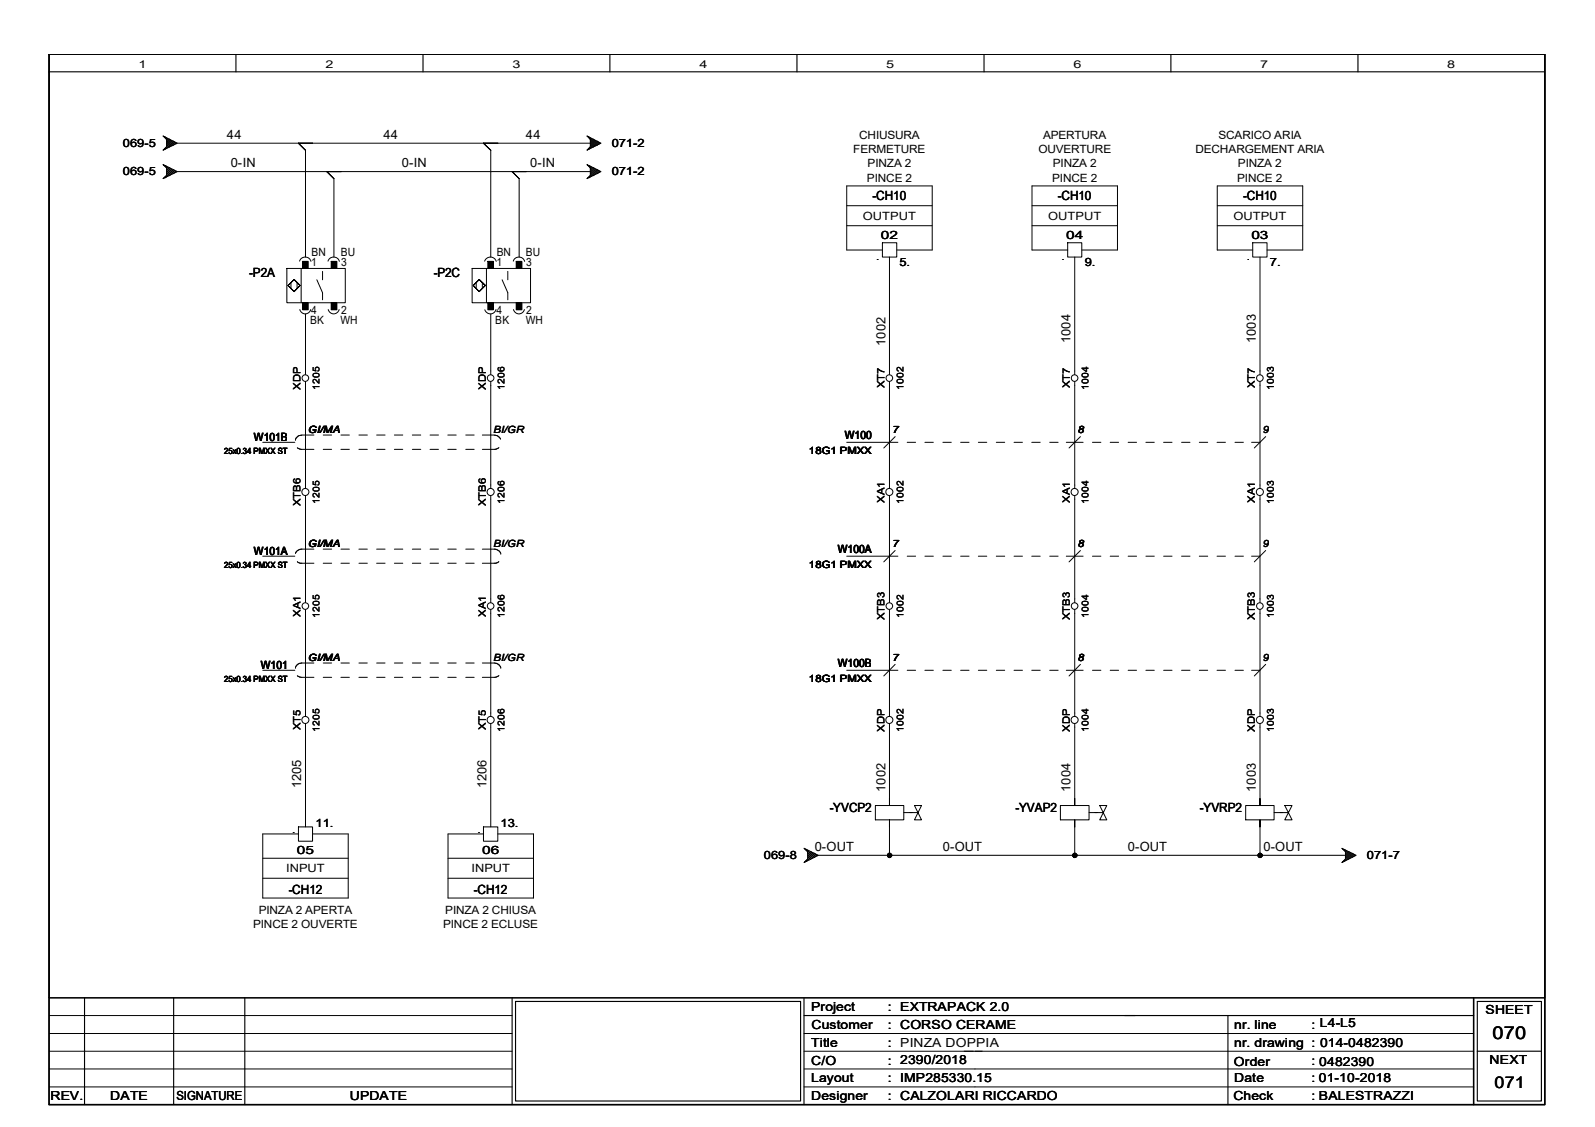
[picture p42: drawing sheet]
<svg xmlns="http://www.w3.org/2000/svg" width="297mm" height="210mm" viewBox="0 0 297 210" stroke-linecap="round" stroke-linejoin="round" font-family="sans-serif">
<defs><g id="words">
<text font-size="3.3" x="278" y="193.5">070</text>
<text font-size="3" x="278.3" y="202.6">071</text>
<g font-size="2.4">
<text x="42.2" y="25.9">44</text>
<text x="71.4" y="25.9">44</text>
<text x="98" y="25.9">44</text>
<text x="43" y="31.2">0-IN</text>
<text x="74.8" y="31.2">0-IN</text>
<text x="98.7" y="31.2">0-IN</text>
<text x="162.5" y="37.3">-CH10</text>
<text x="197" y="37.3">-CH10</text>
<text x="231.5" y="37.3">-CH10</text>
<text x="46.4" y="51.5">-P2A</text>
<text x="80.8" y="51.5">-P2C</text>
<text x="164.9" y="64.4" transform="rotate(-90 164.9 64.4)">1002</text>
<text x="199.3" y="63.9" transform="rotate(-90 199.3 63.9)">1004</text>
<text x="233.8" y="63.9" transform="rotate(-90 233.8 63.9)">1003</text>
<text x="56.1" y="146.9" transform="rotate(-90 56.1 146.9)">1205</text>
<text x="90.6" y="146.9" transform="rotate(-90 90.6 146.9)">1206</text>
<text x="164.9" y="147.5" transform="rotate(-90 164.9 147.5)">1002</text>
<text x="199.3" y="147.5" transform="rotate(-90 199.3 147.5)">1004</text>
<text x="233.8" y="147.5" transform="rotate(-90 233.8 147.5)">1003</text>
<text x="154.5" y="151.2">-YVCP2</text>
<text x="189.1" y="151.2">-YVAP2</text>
<text x="223.5" y="151.2">-YVRP2</text>
<text x="151.7" y="158.5">0-OUT</text>
<text x="175.6" y="158.5">0-OUT</text>
<text x="210.1" y="158.5">0-OUT</text>
<text x="235.3" y="158.5">0-OUT</text>
<text x="53.8" y="166.5">-CH12</text>
<text x="88.3" y="166.5">-CH12</text>
</g>
<g font-size="2.3">
<text x="151.1" y="188.3">Project</text>
<text x="151.1" y="191.7">Customer</text>
<text x="165.4" y="188.3">: EXTRAPACK 2.0</text>
<text x="165.4" y="191.6">: CORSO CERAME</text>
<text x="229.9" y="191.6">nr. line</text>
<text x="244.3" y="191.6">: L4-L5</text>
<text x="276.6" y="188.9">SHEET</text>
<text x="151.1" y="194.9">Title</text>
<text x="165.4" y="194.9">: PINZA DOPPIA</text>
<text x="229.8" y="195">nr. drawing : 014-0482390</text>
<text x="151.1" y="198.3">C/O</text>
<text x="151.1" y="201.6">Layout</text>
<text x="165.4" y="198.3">: 2390/2018</text>
<text x="165.4" y="201.6">: IMP285330.15</text>
<text x="229.8" y="198.5">Order</text>
<text x="229.9" y="201.5">Date</text>
<text x="244.3" y="198.3">: 0482390</text>
<text x="244.3" y="201.6">: 01-10-2018</text>
<text x="277.4" y="198.2">NEXT</text>
<text x="9.4" y="204.9">REV.</text>
<text x="20.5" y="204.9">DATE</text>
<text x="32.8" y="204.9">SIGNATURE</text>
<text x="65.1" y="204.9">UPDATE</text>
<text x="151.1" y="204.9">Designer</text>
<text x="165.4" y="204.9">: CALZOLARI RICCARDO</text>
<text x="229.7" y="204.9">Check</text>
<text x="244.3" y="204.9">: BALESTRAZZI</text>
<text x="245.6" y="204.9">BALESTRAZZI</text>
</g>
<g font-size="2.1">
<text x="22.9" y="27.3">069-5</text>
<text x="113.9" y="27.3">071-2</text>
<text x="158.9" y="28.5">FERMETURE</text>
<text x="160" y="25.9">CHIUSURA</text>
<text x="193.4" y="28.5">OUVERTURE</text>
<text x="194.3" y="25.9">APERTURA</text>
<text x="222.6" y="28.5">DECHARGEMENT ARIA</text>
<text x="226.9" y="25.9">SCARICO ARIA</text>
<text x="22.9" y="32.6">069-5</text>
<text x="113.9" y="32.6">071-2</text>
<text x="161.5" y="33.8">PINCE 2</text>
<text x="161.6" y="31.2">PINZA 2</text>
<text x="196" y="33.8">PINCE 2</text>
<text x="196.1" y="31.2">PINZA 2</text>
<text x="230.4" y="33.8">PINCE 2</text>
<text x="230.5" y="31.2">PINZA 2</text>
<text x="160.7" y="41">OUTPUT</text>
<text x="195.2" y="41">OUTPUT</text>
<text x="229.7" y="41">OUTPUT</text>
<text x="58" y="47.6">BN</text>
<text x="63.5" y="47.7">BU</text>
<text x="92.5" y="47.6">BN</text>
<text x="98" y="47.7">BU</text>
<text x="164" y="44.4">02</text>
<text x="198.5" y="44.4">04</text>
<text x="233" y="44.4">03</text>
<text x="58" y="49.5">1</text>
<text x="63.5" y="49.5">3</text>
<text x="92.5" y="49.5">1</text>
<text x="98" y="49.5">3</text>
<text x="167.5" y="49.5">5.</text>
<text x="202" y="49.5">9.</text>
<text x="236.5" y="49.5">7.</text>
<text x="58" y="58.5">4</text>
<text x="63.5" y="58.5">2</text>
<text x="92.5" y="58.5">4</text>
<text x="98" y="58.5">2</text>
<text x="57.7" y="60.4">BK</text>
<text x="63.4" y="60.4">WH</text>
<text x="92.2" y="60.4">BK</text>
<text x="97.9" y="60.4">WH</text>
<text x="47.3" y="82.1">W101B</text>
<text x="157.3" y="81.8">W100</text>
<text x="47.3" y="103.3">W101A</text>
<text x="156" y="103.1">W100A</text>
<text x="48.6" y="124.5">W101</text>
<text x="156" y="124.3">W100B</text>
<text x="58.8" y="154">11.</text>
<text x="93.2" y="154">13.</text>
<text x="55.3" y="159">05</text>
<text x="89.8" y="159">06</text>
<text x="142.3" y="160">069-8</text>
<text x="254.5" y="160">071-7</text>
<text x="53.3" y="162.5">INPUT</text>
<text x="87.8" y="162.5">INPUT</text>
<text x="47.2" y="172.8">PINCE 2 OUVERTE</text>
<text x="48.2" y="170.2">PINZA 2 APERTA</text>
<text x="82.5" y="172.8">PINCE 2 ECLUSE</text>
<text x="82.9" y="170.2">PINZA 2 CHIUSA</text>
</g>
<g font-size="2">
<text x="25.8" y="12.7">1</text>
<text x="60.6" y="12.7">2</text>
<text x="95.4" y="12.7">3</text>
<text x="130.3" y="12.7">4</text>
<text x="165.1" y="12.7">5</text>
<text x="199.9" y="12.7">6</text>
<text x="234.7" y="12.7">7</text>
<text x="269.5" y="12.7">8</text>
</g>
<g font-size="1.9">
<text x="56" y="72.6" transform="rotate(-90 56 72.6)">XDP</text>
<text x="90.5" y="72.6" transform="rotate(-90 90.5 72.6)">XDP</text>
<text x="164.7" y="72.3" transform="rotate(-90 164.7 72.3)">XT7</text>
<text x="199.2" y="72.3" transform="rotate(-90 199.2 72.3)">XT7</text>
<text x="233.7" y="72.3" transform="rotate(-90 233.7 72.3)">XT7</text>
<text x="57.4" y="80.6">GI/MA</text>
<text x="91.9" y="80.6">BI/GR</text>
<text x="166.2" y="80.6">7</text>
<text x="200.7" y="80.6">8</text>
<text x="235.2" y="80.6">9</text>
<text x="150.7" y="84.6">18G1 PMXX</text>
<text x="56" y="94.3" transform="rotate(-90 56 94.3)">XTB6</text>
<text x="90.5" y="94.3" transform="rotate(-90 90.5 94.3)">XTB6</text>
<text x="164.7" y="93.6" transform="rotate(-90 164.7 93.6)">XA1</text>
<text x="199.2" y="93.6" transform="rotate(-90 199.2 93.6)">XA1</text>
<text x="233.7" y="93.6" transform="rotate(-90 233.7 93.6)">XA1</text>
<text x="57.4" y="101.9">GI/MA</text>
<text x="91.9" y="101.9">BI/GR</text>
<text x="166.2" y="101.9">7</text>
<text x="200.7" y="101.9">8</text>
<text x="235.2" y="101.9">9</text>
<text x="150.7" y="105.8">18G1 PMXX</text>
<text x="56" y="114.9" transform="rotate(-90 56 114.9)">XA1</text>
<text x="90.5" y="114.9" transform="rotate(-90 90.5 114.9)">XA1</text>
<text x="164.7" y="115.5" transform="rotate(-90 164.7 115.5)">XTB3</text>
<text x="199.2" y="115.5" transform="rotate(-90 199.2 115.5)">XTB3</text>
<text x="233.7" y="115.5" transform="rotate(-90 233.7 115.5)">XTB3</text>
<text x="57.4" y="123.1">GI/MA</text>
<text x="91.9" y="123.1">BI/GR</text>
<text x="166.2" y="123.1">7</text>
<text x="200.7" y="123.1">8</text>
<text x="235.2" y="123.1">9</text>
<text x="150.7" y="127.1">18G1 PMXX</text>
<text x="56" y="136" transform="rotate(-90 56 136)">XT5</text>
<text x="90.5" y="136" transform="rotate(-90 90.5 136)">XT5</text>
<text x="164.7" y="136.3" transform="rotate(-90 164.7 136.3)">XDP</text>
<text x="199.2" y="136.3" transform="rotate(-90 199.2 136.3)">XDP</text>
<text x="233.7" y="136.3" transform="rotate(-90 233.7 136.3)">XDP</text>
</g>
<g font-size="1.7">
<text x="59.5" y="72.6" transform="rotate(-90 59.5 72.6)">1205</text>
<text x="94" y="72.6" transform="rotate(-90 94 72.6)">1206</text>
<text x="168.2" y="72.6" transform="rotate(-90 168.2 72.6)">1002</text>
<text x="202.7" y="72.6" transform="rotate(-90 202.7 72.6)">1004</text>
<text x="237.2" y="72.6" transform="rotate(-90 237.2 72.6)">1003</text>
<text x="59.5" y="93.9" transform="rotate(-90 59.5 93.9)">1205</text>
<text x="94" y="93.9" transform="rotate(-90 94 93.9)">1206</text>
<text x="168.2" y="93.9" transform="rotate(-90 168.2 93.9)">1002</text>
<text x="202.7" y="93.9" transform="rotate(-90 202.7 93.9)">1004</text>
<text x="237.2" y="93.9" transform="rotate(-90 237.2 93.9)">1003</text>
<text x="59.5" y="115.1" transform="rotate(-90 59.5 115.1)">1205</text>
<text x="94" y="115.1" transform="rotate(-90 94 115.1)">1206</text>
<text x="168.2" y="115.1" transform="rotate(-90 168.2 115.1)">1002</text>
<text x="202.7" y="115.1" transform="rotate(-90 202.7 115.1)">1004</text>
<text x="237.2" y="115.1" transform="rotate(-90 237.2 115.1)">1003</text>
<text x="59.5" y="136.3" transform="rotate(-90 59.5 136.3)">1205</text>
<text x="94" y="136.3" transform="rotate(-90 94 136.3)">1206</text>
<text x="168.2" y="136.3" transform="rotate(-90 168.2 136.3)">1002</text>
<text x="202.7" y="136.3" transform="rotate(-90 202.7 136.3)">1004</text>
<text x="237.2" y="136.3" transform="rotate(-90 237.2 136.3)">1003</text>
</g>
<g font-size="1.6">
<text x="163.2" y="48.4">.</text>
<text x="197.7" y="48.4">.</text>
<text x="232.2" y="48.4">.</text>
<text x="41.7" y="84.5">25x0.34 PMXX ST</text>
<text x="41.7" y="105.7">25x0.34 PMXX ST</text>
<text x="41.7" y="127">25x0.34 PMXX ST</text>
<text x="54.4" y="155.1">.</text>
<text x="88.9" y="155.1">.</text>
</g>
</g></defs>
<path d="M9.1 10.1h278.6v195.6h-278.6zM274.4 185.8v19.9" fill="none" stroke="#000" stroke-width=".3"/>
<g fill="none" stroke="#000" stroke-width=".21">
<path d="M9.1 10.1h278.6v195.6h-278.6zM9.1 10.1h278.6v175.7h-278.6zM9.1 13.4h278.6M43.9 10.1v3.3M78.8 10.1v3.3M113.6 10.1v3.3M148.4 10.1v3.3M183.3 10.1v3.3M218.1 10.1v3.3M252.9 10.1v3.3M9.1 185.8h278.6M15.7 185.8v19.9"/>
<path d="M32.3 185.8v19.9M45.6 185.8v19.9M95.4 185.8v19.9M96 186.5h53.1v18.6h-53.1zM149.7 185.8v19.9M149.7 189.1h124.7M228.7 189.1v16.6M275.1 186.5h12v18.6h-12zM275.1 195.8h12"/>
</g>
<g fill="none" stroke="#000" stroke-width=".19">
<path d="M30.3 30.6l2.7 1.4-2.7 1.3 .7-.7v-1.3zM30.3 25.3l2.7 1.4-2.7 1.3 .7-.7v-1.3zM30.5 33.2h.1M30.5 27.9h.1M30.5 30.7h.1M30.5 25.4h.1M30.6 30.9l.2-.1 1.5 1.5 .5-.5M30.6 25.6l.2-.1 1.5 1.6 .5-.6M30.9 32.8l.1 .2M30.9 27.5l.1 .1M31 31.7l.5-.5 1 1M31 30.9l-.1 .2"/>
<path d="M31 31.5l1 1M31 31.8l.7 .8M31 32.6l.2 .3M31 26.4l.5-.5 1 1M31 25.7l-.1 .1M31 26.2l1 1M31 26.5l.7 .8M31 27.3l.2 .2M31.2 31.1l-.2 .2M31.2 25.8l-.2 .2M31.7 31.3l-.7 .8M31.7 26l-.7 .8"/>
<path d="M32 31.5l-1 1M32 26.2l-1 .9M32.5 31.7l-1 1-.5-.5M32.5 26.4l-1 1-.5-.5M32.8 32.1l-.5-.5-1.5 1.5-.2-.1M32.8 26.8l-.5-.5-1.5 1.5-.2-.1M33 32h76.9M33 26.7h76.9M55.6 26.7l1.3 1.3v19.9M60.9 32l1.3 1.3v14.6M90 26.7l1.4 1.3v19.9M95.4 32l1.3 1.3v14.6"/>
<path d="M109.3 25.3l2.6 1.4-2.6 1.3 .6-.7v-1.3zM109.3 30.6l2.6 1.4-2.6 1.3 .6-.7v-1.3zM109.4 27.9h.1M109.4 33.2h.1M109.4 25.4h.1M109.4 30.7h.1M109.6 25.6l.1-.1 1.5 1.6 .5-.6M109.6 30.9l.1-.1 1.5 1.5 .5-.5M109.8 27.5l.1 .1M109.8 32.8l.1 .2M109.9 26.4l.5-.5 1 1M109.9 25.7l-.1 .1"/>
<path d="M109.9 26.2l1.1 1M109.9 26.5l.8 .8M109.9 27.3l.3 .2M109.9 31.7l.5-.5 1 1M109.9 30.9l-.1 .2M109.9 31.5l1.1 1M109.9 31.8l.8 .8M109.9 32.6l.3 .3M110.2 25.8l-.3 .2M110.2 31.1l-.3 .2M110.7 26l-.8 .8M110.7 31.3l-.8 .8"/>
<path d="M111 26.2l-1.1 .9M111 31.5l-1.1 1M111.4 26.4l-1 1-.5-.5M111.4 31.7l-1 1-.5-.5M111.7 26.8l-.5-.5-1.5 1.5-.1-.1M111.7 32.1l-.5-.5-1.5 1.5-.1-.1M157.7 38.3h15.9M192.2 38.3h15.9M226.7 38.3h15.9M53.4 50h10.9v6.4h-10.9zM53.6 53.2l1.2-1.1zM53.6 53.2l1.2 1.1z"/>
<path d="M54.2 52.6v1.2M54.8 52.1l1.1 1.1zM55.3 52.6v1.2M55.8 48.6a1.11 1.11 0 0 1 1.1-.7 1.11 1.11 0 0 1 1 .8M55.8 57.7a1.04 1.04 0 0 0 1.1 .8 1.04 1.04 0 0 0 1-.8M55.9 53.2l-1.1 1.1zM56.1 50v6.4M56.3 48.7h1.1v1.3h-1.1zM56.3 56.4h1.1v1.3h-1.1zM56.9 58.5v11.3M59 52.1l1.1 2.4v1.3M60.1 50.5v1.6"/>
<path d="M61.1 48.6a1.11 1.11 0 0 1 1.1-.7 1.11 1.11 0 0 1 1 .8M61.1 57.7a1.04 1.04 0 0 0 1 .8 1.04 1.04 0 0 0 1.1-.8M61.7 48.7h1v1.3h-1zM61.7 56.4h1v1.3h-1zM87.9 50h10.9v6.4h-10.9zM88.1 53.2l1.1 1.1zM88.7 52.6v1.2M89.2 52.1l1.2 1.1zM89.2 52.1l-1.1 1.1zM89.8 52.6v1.2M90.3 48.6a1.14 1.14 0 0 1 1-.7 1.14 1.14 0 0 1 1.1 .8M90.4 53.2l-1.2 1.1z"/>
<path d="M90.6 50v6.4M90.8 48.7h1.1v1.3h-1.1zM90.8 56.4h1.1v1.3h-1.1zM91.4 58.5v11.3M92.4 57.7a1.08 1.08 0 0 1-1.1 .8 1.08 1.08 0 0 1-1-.8M93.5 52.1l1.1 2.4v1.3M94.6 50.5v1.6M95.6 48.6a1.11 1.11 0 0 1 1.1-.7 1.11 1.11 0 0 1 1 .8M95.6 57.7a1.04 1.04 0 0 0 1 .8 1.04 1.04 0 0 0 1.1-.8M96.1 48.7h1.1v1.3h-1.1zM96.1 56.4h1.1v1.3h-1.1zM157.7 42h15.9"/>
<path d="M164.3 45.2h2.7v2.7h-2.7zM164.3 46.6h-6.6v-12h15.9v12h-6.6M165.6 47.9v21.9M192.2 42h15.9M198.8 45.2h2.7v2.7h-2.7zM198.8 46.6h-6.6v-12h15.9v12h-6.6M200.1 47.9v21.9M226.7 42h15.9M233.3 45.2h2.7v2.7h-2.7zM233.3 46.6h-6.6v-12h15.9v12h-6.6M234.7 47.9v21.9M56.9 71.1v19.9"/>
<path d="M91.4 71.1v19.9M165.6 71.1v19.9M200.1 71.1v19.9M234.7 71.1v19.9M48.9 82.4h6M55 81.8h.1M55.4 83.4l.6 .3h2.5M56.9 92.3v19.9M58.5 81h-2.3a1.26 1.26 0 0 0-1.2 .8M60.2 83.7h1.6M60.2 81h1.6M63.5 83.7h1.6"/>
<path d="M63.5 81h1.6M66.8 83.7h1.6M66.8 81h1.6M70.1 83.7h1.6M70.1 81h1.6M73.4 83.7h1.6M73.4 81h1.6M76.8 83.7h1.6M76.8 81h1.6M80.1 83.7h1.6M80.1 81h1.6M83.4 83.7h1.6"/>
<path d="M83.4 81h1.6M86.7 83.7h1.6M86.7 81h1.6M89.8 81l2.5 .1 .6 .3 .3 .4M91.4 92.3v19.9M92.9 83.4l-.7 .3h-2.4M157.7 82.4h9.5M165.6 92.3v19.9M166.7 81.3l-2.1 2.1M168.9 82.4h1.6M172.3 82.4h1.5M175.6 82.4h1.6"/>
<path d="M178.9 82.4h1.6M182.2 82.4h1.6M185.5 82.4h1.6M188.8 82.4h1.6M192.1 82.4h1.6M195.5 82.4h1.6M198.6 82.4h3.1M200.1 92.3v19.9M201.2 81.3l-2.1 2.1M203.5 82.4h1.5M206.8 82.4h1.5M210.1 82.4h1.6"/>
<path d="M213.4 82.4h1.6M216.7 82.4h1.6M220 82.4h1.6M223.3 82.4h1.6M226.6 82.4h1.6M230 82.4h1.6M233.1 82.4h1.6M234.7 92.3v19.9M235.7 81.3l-2.1 2.1M48.9 103.6h6M55.4 104.6l.6 .3h2.5M56.9 113.5v19.9"/>
<path d="M58.5 102.3h-2.5a1.07 1.07 0 0 0-1 .8M60.2 104.9h1.6M60.2 102.3h1.6M63.5 104.9h1.6M63.5 102.3h1.6M66.8 104.9h1.6M66.8 102.3h1.6M70.1 104.9h1.6M70.1 102.3h1.6M73.4 104.9h1.6M73.4 102.3h1.6M76.8 104.9h1.6"/>
<path d="M76.8 102.3h1.6M80.1 104.9h1.6M80.1 102.3h1.6M83.4 104.9h1.6M83.4 102.3h1.6M86.7 104.9h1.6M86.7 102.3h1.6M89.8 102.3h2.4l.7 .3 .4 .4M91.4 113.5v19.9M92.9 104.6l-.6 .3h-2.5M93.3 103h.1M157.7 103.6h9.5"/>
<path d="M165.6 113.5v19.9M166.7 102.5l-2.1 2.1M168.9 103.6h1.6M172.3 103.6h1.5M175.6 103.6h1.6M178.9 103.6h1.6M182.2 103.6h1.6M185.5 103.6h1.6M188.8 103.6h1.6M192.1 103.6h1.6M195.5 103.6h1.6M198.6 103.6h3.1"/>
<path d="M200.1 113.5v19.9M201.2 102.5l-2.1 2.1M203.5 103.6h1.5M206.8 103.6h1.5M210.1 103.6h1.6M213.4 103.6h1.6M216.7 103.6h1.6M220 103.6h1.6M223.3 103.6h1.6M226.6 103.6h1.6M230 103.6h1.6M233.1 103.6h1.6"/>
<path d="M234.7 113.5v19.9M235.7 102.5l-2.1 2.1M48.9 124.8h6M55 124.3h.1M55.4 125.9l.6 .3h2.5M56.9 134.8v19.2M58.5 123.5h-2.7l-.4 .2-.4 .6M60.2 126.2h1.6M60.2 123.5h1.6M63.5 126.2h1.6M63.5 123.5h1.6M66.8 126.2h1.6"/>
<path d="M66.8 123.5h1.6M70.1 126.2h1.6M70.1 123.5h1.6M73.4 126.2h1.6M73.4 123.5h1.6M76.8 126.2h1.6M76.8 123.5h1.6M80.1 126.2h1.6M80.1 123.5h1.6M83.4 126.2h1.6M83.4 123.5h1.6M86.7 126.2h1.6"/>
<path d="M86.7 123.5h1.6M89.8 123.5h2.6l.4 .2 .5 .6M91.4 134.8v19.2M92.9 125.8l-.7 .4h-2.4M93.3 124.3h.1M157.7 124.8h9.5M165.6 134.8v13.9M166.7 123.7l-2.1 2.2M168.9 124.8h1.6M172.3 124.8h1.5M175.6 124.8h1.6M178.9 124.8h1.6"/>
<path d="M182.2 124.8h1.6M185.5 124.8h1.6M188.8 124.8h1.6M192.1 124.8h1.6M195.5 124.8h1.6M198.6 124.8h3.1M200.1 134.8v13.9M201.2 123.7l-2.1 2.2M203.5 124.8h1.5M206.8 124.8h1.5M210.1 124.8h1.6M213.4 124.8h1.6"/>
<path d="M216.7 124.8h1.6M220 124.8h1.6M223.3 124.8h1.6M226.6 124.8h1.6M230 124.8h1.6M233.1 124.8h1.6M234.7 134.8v13.9M235.7 123.7l-2.1 2.2M48.9 159.9h16M55.6 154h2.6v2.7h-2.6zM55.6 155.3h-6.7v12h16v-12h-6.7M83.4 159.9h16"/>
<path d="M90 154h2.7v2.7h-2.7zM90 155.3h-6.6v12h16v-12h-6.7M149.7 158l2.7 1.3-2.7 1.4 .7-.7v-1.3zM149.9 158.1h.1M150 158.3l.2-.1 1.4 1.5 .5-.5M150.4 159.9l.3 .3M150.4 159l.5-.4 1 1M150.4 158.3l-.2 .2M150.4 158.8l1 1M150.4 159.2l.7 .7M150.7 158.5l-.3 .2M151.1 158.7l-.7 .7"/>
<path d="M151.4 158.8l-1 1M151.9 159l-1 1.1-.5-.5M152.1 159.4l-.5-.5-1.4 1.5-.2-.1M152.4 159.3h98.2M163 150h5.3v2.7h-5.3zM165.6 148.7v1.3zM165.6 152.7v1.3zM165.6 154v5.3M168.3 151.3h2.7M170.3 150h1.3l-1.3 2.7h1.3zM197.5 150h5.3v2.7h-5.3zM200.1 148.7v1.3z"/>
<path d="M200.1 152.7v1.3zM200.1 154v5.3M202.8 151.3h2.6M204.8 150h1.3l-1.3 2.7h1.3zM232 150h5.3v2.7h-5.3zM234.7 148.7v1.3zM234.7 152.7v1.3zM234.7 154v5.3M237.3 151.3h2.6M239.3 150h1.3l-1.3 2.7h1.3zM249.9 158l2.7 1.3-2.7 1.4 .7-.7v-1.3zM250.1 158.1h-.1"/>
<path d="M250.2 158.3l.1-.1 1.5 1.5 .5-.5M250.6 159l.4-.4 1 1M250.6 158.3l-.2 .2M250.6 158.8l.9 1M250.6 159.2l.7 .7M250.6 159.9l.2 .3M250.8 158.5l-.2 .2M251.3 158.7l-.7 .7M251.5 158.8l-.9 1M252 159l-1 1.1-.4-.5M252.3 159.4l-.5-.5-1.5 1.5-.1-.1M48.9 163.6h16"/>
<path d="M83.4 163.6h16M149.9 160.5v.1M150.2 160.1l.2 .2M250 160.5l.1 .1M250.4 160.1l.2 .2M9.1 195.8h86.3M9.1 199.1h86.3M9.1 192.5h86.3M9.1 189.1h86.3M149.7 195.8h124.7M149.7 199.1h124.7M149.7 192.5h124.7"/>
<path d="M9.1 202.4h86.3M149.7 202.4h124.7"/>
<circle cx="56.9" cy="70.4" r=".62"/>
<circle cx="91.4" cy="70.4" r=".62"/>
<circle cx="165.6" cy="70.4" r=".62"/>
<circle cx="200.1" cy="70.4" r=".62"/>
<circle cx="234.6" cy="70.4" r=".62"/>
<circle cx="56.9" cy="91.6" r=".66"/>
<circle cx="91.4" cy="91.6" r=".66"/>
<circle cx="165.6" cy="91.6" r=".66"/>
<circle cx="200.1" cy="91.6" r=".66"/>
<circle cx="234.6" cy="91.6" r=".66"/>
<circle cx="56.9" cy="112.9" r=".62"/>
<circle cx="91.4" cy="112.9" r=".62"/>
<circle cx="165.6" cy="112.9" r=".62"/>
<circle cx="200.1" cy="112.9" r=".62"/>
<circle cx="234.6" cy="112.9" r=".62"/>
<circle cx="56.9" cy="134.1" r=".66"/>
<circle cx="91.4" cy="134.1" r=".66"/>
<circle cx="165.6" cy="134.1" r=".66"/>
<circle cx="200.1" cy="134.1" r=".66"/>
<circle cx="234.6" cy="134.1" r=".66"/>
<circle cx="165.7" cy="159.3" r=".4"/>
<circle cx="200.2" cy="159.3" r=".4"/>
<circle cx="234.7" cy="159.3" r=".4"/>
</g>
<g fill="#000">
<path d="M56.3 48.7h1.1v1.3h-1.1z" fill-rule="evenodd"/>
<path d="M56.3 56.4h1.1v1.3h-1.1z" fill-rule="evenodd"/>
<path d="M61.7 48.7h1v1.3h-1z" fill-rule="evenodd"/>
<path d="M61.7 56.4h1v1.3h-1z" fill-rule="evenodd"/>
<path d="M90.8 48.7h1.1v1.3h-1.1z" fill-rule="evenodd"/>
<path d="M90.8 56.4h1.1v1.3h-1.1z" fill-rule="evenodd"/>
<path d="M96.1 48.7h1.1v1.3h-1.1z" fill-rule="evenodd"/>
<path d="M96.1 56.4h1.1v1.3h-1.1z" fill-rule="evenodd"/>
<circle cx="165.7" cy="159.3" r=".4"/>
<circle cx="200.2" cy="159.3" r=".4"/>
<circle cx="234.7" cy="159.3" r=".4"/>
</g>
<use href="#words"/>
</svg>
